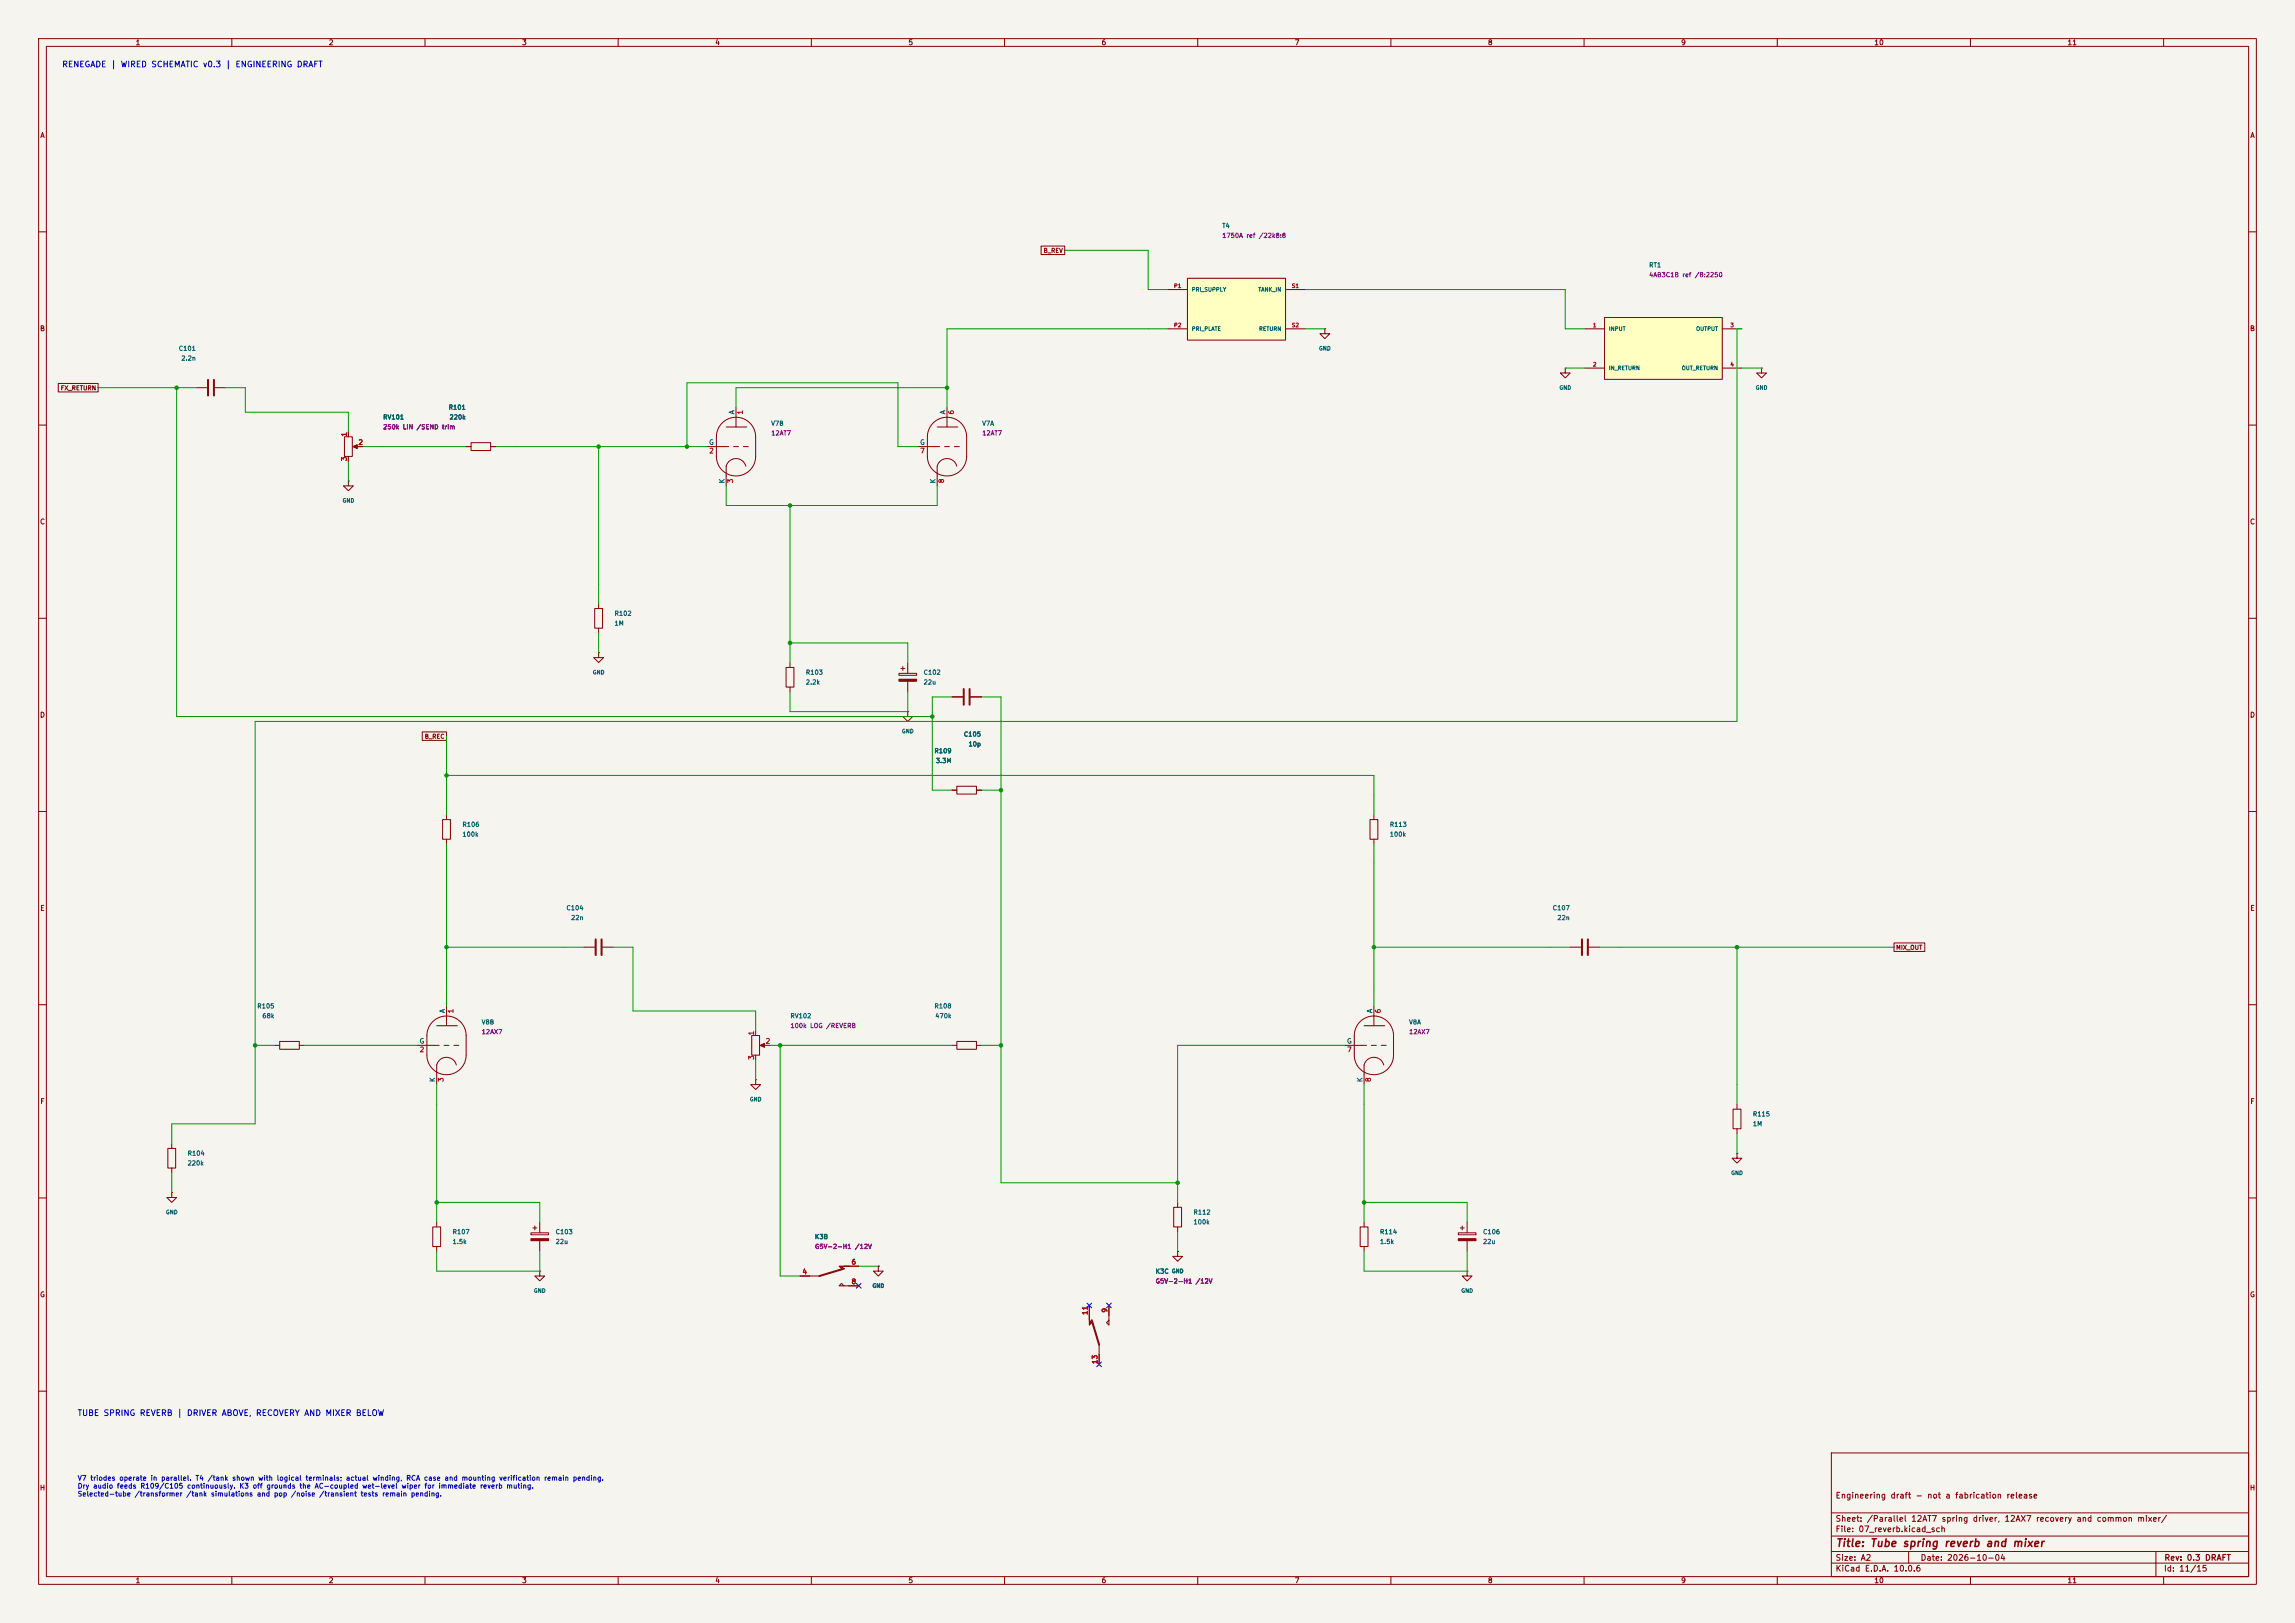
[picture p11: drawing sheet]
<svg xmlns="http://www.w3.org/2000/svg" width="594mm" height="420mm" viewBox="0 0 594 420" stroke-linecap="round" stroke-linejoin="round" font-family="sans-serif">
<defs><g id="words">
<text font-size="2" fill="#840000" x="475" y="400.8">Title: Tube spring reverb and mixer</text>
<g font-size="1.5" fill="#0000c2">
<text x="16" y="17.8">RENEGADE | WIRED SCHEMATIC v0.3 | ENGINEERING DRAFT</text>
<text x="20" y="366.8">TUBE SPRING REVERB | DRIVER ABOVE, RECOVERY AND MIXER BELOW</text>
</g>
<g font-size="1.5" fill="#840000">
<text x="475" y="388.1">Engineering draft - not a fabrication release</text>
<text x="475" y="394.1">Sheet: /Parallel 12AT7 spring driver, 12AX7 recovery and common mixer/</text>
<text x="475" y="396.8">File: 07_reverb.kicad_sch</text>
<text x="475" y="407">KiCad E.D.A. 10.0.6</text>
<text x="475" y="404.2">Size: A2</text>
<text x="497" y="404.2">Date: 2026-10-04</text>
<text x="560" y="407">Id: 11/15</text>
<text x="560.1" y="404.2">Rev: 0.3 DRAFT</text>
</g>
<g font-size="1.3" fill="#840000">
<text x="35" y="12">1</text>
<text x="85" y="12">2</text>
<text x="135" y="12">3</text>
<text x="185" y="12">4</text>
<text x="235" y="12">5</text>
<text x="285" y="12">6</text>
<text x="335" y="12">7</text>
<text x="385" y="12">8</text>
<text x="435" y="12">9</text>
<text x="485" y="12">10</text>
<text x="535" y="12">11</text>
<text x="10.3" y="36">A</text>
<text x="582.3" y="36">A</text>
<text x="10.2" y="86">B</text>
<text x="582.2" y="86">B</text>
<text x="10.2" y="136">C</text>
<text x="582.2" y="136">C</text>
<text x="10.2" y="186">D</text>
<text x="582.2" y="186">D</text>
<text x="10.3" y="236">E</text>
<text x="582.3" y="236">E</text>
<text x="10.3" y="286">F</text>
<text x="582.3" y="286">F</text>
<text x="10.2" y="336">G</text>
<text x="582.2" y="336">G</text>
<text x="10.2" y="386">H</text>
<text x="582.2" y="386">H</text>
<text x="35" y="410">1</text>
<text x="85" y="410">2</text>
<text x="135" y="410">3</text>
<text x="185" y="410">4</text>
<text x="235" y="410">5</text>
<text x="285" y="410">6</text>
<text x="335" y="410">7</text>
<text x="385" y="410">8</text>
<text x="435" y="410">9</text>
<text x="485" y="410">10</text>
<text x="535" y="410">11</text>
</g>
<g font-size="1.3" fill="#006464">
<text x="190.4" y="107.4" transform="rotate(-90 190.4 107.4)">A</text>
<text x="245" y="107.4" transform="rotate(-90 245 107.4)">A</text>
<text x="183.4" y="115.4">G</text>
<text x="238" y="115.4">G</text>
<text x="187.8" y="125.2" transform="rotate(-90 187.8 125.2)">K</text>
<text x="242.4" y="125.2" transform="rotate(-90 242.4 125.2)">K</text>
<text x="115.4" y="262.3" transform="rotate(-90 115.4 262.3)">A</text>
<text x="355.5" y="262.3" transform="rotate(-90 355.5 262.3)">A</text>
<text x="108.5" y="270.4">G</text>
<text x="348.5" y="270.4">G</text>
<text x="112.9" y="280.2" transform="rotate(-90 112.9 280.2)">K</text>
<text x="352.9" y="280.2" transform="rotate(-90 352.9 280.2)">K</text>
</g>
<g font-size="1.3" fill="#a90000">
<text x="192.6" y="107.4" transform="rotate(-90 192.6 107.4)">1</text>
<text x="247.2" y="107.4" transform="rotate(-90 247.2 107.4)">6</text>
<text x="90" y="113.1" transform="rotate(-90 90 113.1)">1</text>
<text x="90" y="119.5" transform="rotate(-90 90 119.5)">3</text>
<text x="92.6" y="115.4">2</text>
<text x="183.4" y="117.6">2</text>
<text x="238" y="117.6">7</text>
<text x="190" y="125.2" transform="rotate(-90 190 125.2)">3</text>
<text x="244.6" y="125.2" transform="rotate(-90 244.6 125.2)">8</text>
<text x="117.6" y="262.4" transform="rotate(-90 117.6 262.4)">1</text>
<text x="357.7" y="262.4" transform="rotate(-90 357.7 262.4)">6</text>
<text x="195.4" y="268.1" transform="rotate(-90 195.4 268.1)">1</text>
<text x="108.5" y="272.6">2</text>
<text x="195.4" y="274.4" transform="rotate(-90 195.4 274.4)">3</text>
<text x="198" y="270.4">2</text>
<text x="348.5" y="272.6">7</text>
<text x="115.1" y="280.1" transform="rotate(-90 115.1 280.1)">3</text>
<text x="355.1" y="280.1" transform="rotate(-90 355.1 280.1)">8</text>
<text x="220.2" y="327.5">6</text>
<text x="207.5" y="330.1">4</text>
<text x="220.2" y="332.6">8</text>
<text x="281.8" y="340.4" transform="rotate(-90 281.8 340.4)">11</text>
<text x="286.9" y="339.8" transform="rotate(-90 286.9 339.8)">9</text>
<text x="284.3" y="353.1" transform="rotate(-90 284.3 353.1)">13</text>
</g>
<g font-size="1.3" fill="#0000c2">
<text x="20" y="383.5">V7 triodes operate in parallel. T4 /tank shown with logical terminals; actual winding, RCA case and mounting verification remain pending.</text>
<text x="20" y="385.5">Dry audio feeds R109/C105 continuously. K3 off grounds the AC-coupled wet-level wiper for immediate reverb muting.</text>
<text x="20" y="387.5">Selected-tube /transformer /tank simulations and pop /noise /transient tests remain pending.</text>
</g>
<g font-size="1.2" fill="#006464">
<text x="316.2" y="59.3">T4</text>
<text x="426.7" y="69.5">RT1</text>
<text x="46.1" y="91">C101</text>
<text x="46.8" y="93.6">2.2n</text>
<text x="116" y="106.3">R101</text>
<text x="99" y="108.8">RV101</text>
<text x="116.2" y="108.8">220k</text>
<text x="199.5" y="110.4">V7B</text>
<text x="254.1" y="110.4">V7A</text>
<text x="158.9" y="159.6">R102</text>
<text x="158.9" y="162.2">1M</text>
<text x="208.5" y="174.9">R103</text>
<text x="208.5" y="177.4">2.2k</text>
<text x="238.9" y="174.9">C102</text>
<text x="238.9" y="177.4">22u</text>
<text x="249.3" y="190.9">C105</text>
<text x="241.7" y="195.2">R109</text>
<text x="242.1" y="197.7">3.3M</text>
<text x="250.6" y="193.4">10p</text>
<text x="119.6" y="214.2">R106</text>
<text x="359.6" y="214.2">R113</text>
<text x="119.6" y="216.8">100k</text>
<text x="359.6" y="216.8">100k</text>
<text x="146.5" y="235.8">C104</text>
<text x="147.7" y="238.4">22n</text>
<text x="401.7" y="235.8">C107</text>
<text x="403" y="238.4">22n</text>
<text x="66.5" y="261.2">R105</text>
<text x="67.8" y="263.8">68k</text>
<text x="204.5" y="263.8">RV102</text>
<text x="241.7" y="261.2">R108</text>
<text x="241.9" y="263.8">470k</text>
<text x="124.6" y="265.4">V8B</text>
<text x="364.6" y="265.4">V8A</text>
<text x="453.6" y="289.2">R115</text>
<text x="453.6" y="291.7">1M</text>
<text x="48.4" y="299.3">R104</text>
<text x="48.4" y="301.9">220k</text>
<text x="308.8" y="314.6">R112</text>
<text x="308.8" y="317.1">100k</text>
<text x="117" y="319.6">R107</text>
<text x="117" y="322.2">1.5k</text>
<text x="143.7" y="319.6">C103</text>
<text x="143.7" y="322.2">22u</text>
<text x="210.8" y="320.9">K3B</text>
<text x="357" y="319.6">R114</text>
<text x="357" y="322.2">1.5k</text>
<text x="383.7" y="319.6">C106</text>
<text x="383.7" y="322.2">22u</text>
<text x="299" y="329.9">K3C</text>
</g>
<g font-size="1.2" fill="#840084">
<text x="316.2" y="61.8">1750A ref /22k8:8</text>
<text x="426.7" y="72">4AB3C1B ref /8:2250</text>
<text x="99" y="111.4">250k LIN /SEND trim</text>
<text x="199.5" y="112.9">12AT7</text>
<text x="254.1" y="112.9">12AT7</text>
<text x="124.6" y="267.9">12AX7</text>
<text x="204.5" y="266.3">100k LOG /REVERB</text>
<text x="364.6" y="267.9">12AX7</text>
<text x="210.8" y="323.5">G5V-2-H1 /12V</text>
<text x="299" y="332.4">G5V-2-H1 /12V</text>
</g>
<g font-size="1.1" fill="#840000">
<text x="270" y="65.7">B_REV</text>
<text x="15.6" y="101.2">FX_RETURN</text>
<text x="109.8" y="191.4">B_REC</text>
<text x="490.6" y="246">MIX_OUT</text>
</g>
<g font-size="1" fill="#a90000">
<text x="303.7" y="74.7">P1</text>
<text x="334.2" y="74.7">S1</text>
<text x="303.7" y="84.9">P2</text>
<text x="334.2" y="84.9">S2</text>
<text x="412.2" y="84.9">1</text>
<text x="447.7" y="84.9">3</text>
<text x="412.2" y="95.1">2</text>
<text x="447.7" y="95.1">4</text>
</g>
<g font-size="1" fill="#006464">
<text x="308.4" y="75.7">PRI_SUPPLY</text>
<text x="325.6" y="75.7">TANK_IN</text>
<text x="308.4" y="85.8">PRI_PLATE</text>
<text x="325.8" y="85.8">RETURN</text>
<text x="416.3" y="85.8">INPUT</text>
<text x="438.9" y="85.8">OUTPUT</text>
<text x="341.3" y="90.9">GND</text>
<text x="403.5" y="101.1">GND</text>
<text x="416.3" y="96">IN_RETURN</text>
<text x="435.2" y="96">OUT_RETURN</text>
<text x="454.3" y="101.1">GND</text>
<text x="88.5" y="130.3">GND</text>
<text x="153.3" y="174.7">GND</text>
<text x="233.3" y="190">GND</text>
<text x="194" y="285.2">GND</text>
<text x="448" y="304.3">GND</text>
<text x="42.8" y="314.4">GND</text>
<text x="303.2" y="329.7">GND</text>
<text x="138.1" y="334.8">GND</text>
<text x="225.7" y="333.5">GND</text>
<text x="378.1" y="334.8">GND</text>
</g>
</g></defs>
<path d="M0 0h594v420h-594z" fill="#f5f4ef" stroke="#f5f4ef" stroke-width=".26"/>
<g fill="none" stroke="#840000" stroke-width=".26">
<path d="M10 10h574v400h-574zM12 12h570v396h-570zM60 10v2M110 10v2M160 10v2M210 10v2M260 10v2M310 10v2M360 10v2M410 10v2M460 10v2M510 10v2"/>
<path d="M560 10v2M10 60h2M582 60h2M342.9 85.1v1.3h1.3l-1.3 1.2-1.3-1.2h1.3M342.9 85.1h.1M405.1 95.3v1.2h1.3l-1.3 1.3-1.2-1.3h1.2M405.1 95.3h.1M10 110h2M582 110h2M153.9 157.5h2.1v5.1h-2.1zM154.9 156.2v1.3M10 160h2"/>
<path d="M154.9 162.6v1.2M582 160h2M246.4 180.3h2.8M251.2 180.3h2.8M10 210h2M246.4 204.5h1.2M247.6 203.5h5.1v2h-5.1zM252.7 204.5h1.3M582 210h2M10 260h2M71.1 270.5h1.3M72.4 269.5h5.1v2h-5.1z"/>
<path d="M77.5 270.5h1.2M107.9 270.5h5.8M112 264.4a5.1 5.1 0 0 1 5.5-1.1 5.1 5.1 0 0 1 3.1 4.7v5.1a5.1 5.1 0 0 1-5 5 5.1 5.1 0 0 1-5.1-5v-5.1a5.1 5.1 0 0 1 1.5-3.6zM113 265.4h5.4M114.9 270.5h1.3M115.6 260.4v5M117.5 270.5h1.2M118.1 275.6a2.62 2.62 0 0 0-2.5-2 2.62 2.62 0 0 0-2.6 2v5.1M348 270.5h5.7M352 264.4a5.1 5.1 0 0 1 5.5-1.1 5.1 5.1 0 0 1 3.2 4.7v5.1a5.1 5.1 0 0 1-5.1 5 5.1 5.1 0 0 1-5.1-5v-5.1a5.1 5.1 0 0 1 1.5-3.6zM353.1 265.4h5.3M355 270.5h1.2"/>
<path d="M355.6 260.4v5M357.5 270.5h1.3M358.1 275.6a2.62 2.62 0 0 0-2.5-2 2.62 2.62 0 0 0-2.5 2v5.1M582 260h2M43.4 297.2h2.1v5.1h-2.1zM44.4 295.9v1.3M448.6 287h2v5.1h-2zM449.6 298.5v1.2h1.2l-1.2 1.3-1.3-1.3h1.3M449.6 298.5h.1M449.6 285.8v1.2M449.6 292.1v1.3M10 310h2"/>
<path d="M44.4 308.6v1.3h1.3l-1.3 1.3-1.2-1.3h1.2M44.4 308.6h.1M44.4 302.3v1.2M112 317.5h2v5.1h-2zM113 316.2v1.3M137.4 319h4.6v.5h-4.6zM137.9 317.8h1M138.4 317.2v1.1M139.7 316.2v2.8M303.8 312.4h2v5.1h-2zM304.8 311.2v1.2M304.8 317.5v1.3"/>
<path d="M582 310h2M113 322.6v1.3M139.7 328.9v1.3h1.3l-1.3 1.3-1.3-1.3h1.3M139.7 328.9h.1M139.7 321.1v2.8M10 360h2M474 376h108v32h-108zM582 360h2M474 397.5h108M474 391.5h108M60 408v2M110 408v2"/>
<path d="M160 408v2M210 408v2M260 408v2M310 408v2M360 408v2M410 408v2M460 408v2M474 404.5h108M474 401.5h108M494 401.5v3M510 408v2M558 401.5v6.5"/>
<path d="M560 408v2"/>
</g>
<path d="M137.4 320.5h4.6v.6h-4.6z" fill="#840000" stroke="#840000" stroke-width=".26"/>
<path d="M249.4 178.3v4.1M251 178.3v4.1" fill="none" stroke="#840000" stroke-width=".51"/>
<path d="M307.3 72h25.4v16h-25.4z" fill="#ffffc2"/>
<path d="M302.3 74.9h5M307.3 72h25.4v16h-25.4zM332.7 74.9h5.1M302.3 85.1h5M332.7 85.1h5.1M455.9 95.3v1.2h1.3l-1.3 1.3-1.2-1.3h1.2M455.9 95.3h.1M377.4 319h4.6v.5h-4.6zM378 317.8h1M378.5 317.2v1.1M379.7 316.2v2.8M379.7 321.1v2.8" fill="none" stroke="#840000" stroke-width=".26"/>
<path d="M377.4 320.5h4.6v.6h-4.6z" fill="#840000" stroke="#840000" stroke-width=".26"/>
<path d="M415.3 82.2h30.5v16h-30.5z" fill="#ffffc2"/>
<g fill="none" stroke="#840000" stroke-width=".26">
<path d="M269.5 63.7h6.1v2.2h-6.1zM15.1 99.2h10.3v2.2h-10.3zM410.2 85.1h5.1M410.2 95.3h5.1M415.3 82.2h30.5v16h-30.5zM445.8 85.1h5M445.8 95.3h5M50.8 100.3h2.8M55.6 100.3h2.8M89.2 113h2v5.1h-2zM90.2 111.8v1.2M90.2 118.1v1.3"/>
<path d="M91.7 115.6h2.3M120.6 115.6h1.3M121.9 114.6h5.1v2h-5.1zM127 115.6h1.3M182.9 115.6h5.7M186.9 109.5a5.1 5.1 0 0 1 5.5-1.2 5.1 5.1 0 0 1 3.2 4.7v5.1a5.1 5.1 0 0 1-5.1 5.1 5.1 5.1 0 0 1-5.1-5.1v-5.1a5.1 5.1 0 0 1 1.5-3.5zM188 110.5h5.3M189.9 115.6h1.2M190.5 105.4v5.1M192.4 115.6h1.3M237.5 115.6h5.7M241.5 109.5a5.1 5.1 0 0 1 5.5-1.2 5.1 5.1 0 0 1 3.2 4.7v5.1a5.1 5.1 0 0 1-5.1 5.1 5.1 5.1 0 0 1-5.1-5.1v-5.1a5.1 5.1 0 0 1 1.5-3.5z"/>
<path d="M242.6 110.5h5.3M244.5 115.6h1.2M245.1 105.4v5.1M247 115.6h1.3M90.2 124.5v1.2h1.2l-1.2 1.3-1.3-1.3h1.3M90.2 124.5h.1M193 120.7a2.62 2.62 0 0 0-2.5-2 2.62 2.62 0 0 0-2.5 2v5M247.6 120.7a2.62 2.62 0 0 0-2.5-2 2.62 2.62 0 0 0-2.5 2v5M154.9 168.9v1.3h1.3l-1.3 1.3-1.2-1.3h1.2M154.9 168.9h.1M203.5 172.7h2v5.1h-2zM204.5 171.5v1.2"/>
<path d="M204.5 177.8v1.3M232.7 174.2h4.5v.6h-4.5zM233.2 173h1M233.7 172.5v1M234.9 171.5v2.7M234.9 176.3v2.8M109.3 189.4h6.3v2.2h-6.3zM234.9 184.2v1.2h1.3l-1.3 1.3-1.2-1.3h1.2M234.9 184.2h.1M246.4 180.3h2.8M251.2 180.3h2.8M114.6 212.1h2v5.1h-2z"/>
<path d="M115.6 210.8v1.3M115.6 217.2v1.2M246.4 204.5h1.2M252.7 204.5h1.3M354.6 212.1h2v5.1h-2zM355.6 210.8v1.3M355.6 217.2v1.2M151.1 245.1h2.8M156 245.1h2.7M406.4 245.1h2.8M411.2 245.1h2.8M490.2 244h8v2.2h-8z"/>
<path d="M194.6 268h2v5.1h-2zM195.6 279.4v1.3h1.2l-1.2 1.2-1.3-1.2h1.3M195.6 279.4h.1M195.6 266.7v1.3M195.6 273.1v1.2M197.1 270.5h2.3M246.4 270.5h1.2M247.6 269.5h5.1v2h-5.1zM252.7 270.5h1.3M352 317.5h2.1v5.1h-2.1zM353.1 316.2v1.3M207 330.2h5.1"/>
<path d="M218.4 332.7l-.6-.6-.6 .6h5M219.7 327.7h2.5M227.3 327.7v1.2h1.3l-1.3 1.3-1.2-1.3h1.2M227.3 327.7h.1M281.9 337.8v2.6M287 337.8v5.1l-.6-.6 .6-.7M304.8 323.9v1.2h1.3l-1.3 1.3-1.3-1.3h1.3M304.8 323.9h.1M353.1 322.6v1.3M379.7 328.9v1.3h1.3l-1.3 1.3-1.2-1.3h1.2M379.7 328.9h.1M284.5 348v5.1"/>
</g>
<g fill="#840000" stroke="#840000" stroke-width=".26">
<path d="M281.9 340.4v1.2l.7 .7-.7 .6z"/>
<path d="M91.3 115.6l1.2-.5v1z"/>
<path d="M232.7 175.8h4.5v.5h-4.5z"/>
<path d="M217.2 327.7h2.5h-1.3l-.6 .6z"/>
<path d="M196.7 270.5l1.2-.5v1z"/>
</g>
<path d="M53.8 98.3v4.1M55.4 98.3v4.1M154.2 243.1v4M155.7 243.1v4M409.4 243.1v4M411 243.1v4M218.4 328.3l-6.3 1.9M282.6 341.6l1.9 6.4" fill="none" stroke="#840000" stroke-width=".51"/>
<g fill="none" stroke="#009600" stroke-width=".26">
<path d="M275.6 64.8h21.6v10.1h5.1M337.8 74.9h67.3v10.2h5.1M302.3 85.1h-57.2v20.3M337.8 85.1h5.1M405.1 95.3h5.1M450.8 85.1h-1.2v101.6h-383.6v104.1h-21.6v5.1M450.8 95.3h5.1M25.4 100.3h25.4M45.7 100.3v85.1h195.6M58.4 100.3h5.1v6.4h26.7v5.1M90.2 119.4v5.1M94 115.6h26.6"/>
<path d="M128.3 115.6h54.6M154.9 115.6v40.6M177.8 115.6v-16.5h54.6v16.5h5.1M232.4 100.3h.1M245.1 100.3h-54.6v5.1M188 125.7v5.1h54.6v-5.1M204.5 130.8v40.7M154.9 163.8v5.1M204.5 179.1v5.1h30.4v-5.1M204.5 166.4h30.4v5.1M115.6 190.5v20.3M241.3 186.7h.1"/>
<path d="M246.4 180.3h-5.1v24.2h5.1M254 180.3h5.1v125.8h45.7M259.1 186.7h.1M115.6 200.7h240v10.1M115.6 218.4v42M241.3 200.7h.1M254 204.5h5.1M259.1 200.7h.1M355.6 218.4v42M115.6 245.1h35.5M158.7 245.1h5.1v16.5h31.8v5.1M355.6 245.1h50.8"/>
<path d="M414 245.1h76.2M449.6 245.1v40.7M66 270.5h5.1M78.7 270.5h29.2M195.6 274.3v5.1M199.4 270.5h47M201.9 270.5v59.7h5.1M254 270.5h5.1M348 270.5h-43.2v40.7M113 280.7v35.5M353.1 280.7v35.5M449.6 293.4v5.1"/>
<path d="M44.4 303.5v5.1M113 311.2h26.7v5M304.8 318.8v5.1M353.1 311.2h26.6v5M113 323.9v5h26.7v-5M222.2 327.7h5.1M353.1 323.9v5h26.6v-5"/>
</g>
<g fill="#009600" stroke="#009600" stroke-width=".26">
<circle cx="241.3" cy="186.7" r=".08"/>
<circle cx="259.1" cy="186.7" r=".08"/>
<circle cx="241.3" cy="200.7" r=".08"/>
<circle cx="259.1" cy="200.7" r=".08"/>
<circle cx="232.4" cy="100.3" r=".08"/>
<circle cx="449.6" cy="245.1" r=".46"/>
<circle cx="355.6" cy="245.1" r=".46"/>
<circle cx="201.9" cy="270.5" r=".46"/>
<circle cx="353.1" cy="311.2" r=".46"/>
<circle cx="304.8" cy="306.1" r=".46"/>
<circle cx="259.1" cy="270.5" r=".46"/>
<circle cx="259.1" cy="204.5" r=".46"/>
<circle cx="241.3" cy="185.4" r=".46"/>
<circle cx="204.5" cy="166.4" r=".46"/>
<circle cx="177.8" cy="115.6" r=".46"/>
<circle cx="154.9" cy="115.6" r=".46"/>
<circle cx="204.5" cy="130.8" r=".46"/>
<circle cx="245.1" cy="100.3" r=".46"/>
<circle cx="45.7" cy="100.3" r=".46"/>
<circle cx="113" cy="311.2" r=".46"/>
<circle cx="66" cy="270.5" r=".46"/>
<circle cx="115.6" cy="245.1" r=".46"/>
<circle cx="115.6" cy="200.7" r=".46"/>
</g>
<path d="M221.6 332.1l1.3 1.2M222.9 332.1l-1.3 1.2M281.3 337.2l1.2 1.2M282.5 337.2l-1.2 1.2M286.4 337.2l1.2 1.2M287.6 337.2l-1.2 1.2M283.9 352.5l1.2 1.2M285.1 352.5l-1.2 1.2" fill="none" stroke="#000084" stroke-width=".26"/>
<use href="#words"/>
</svg>
